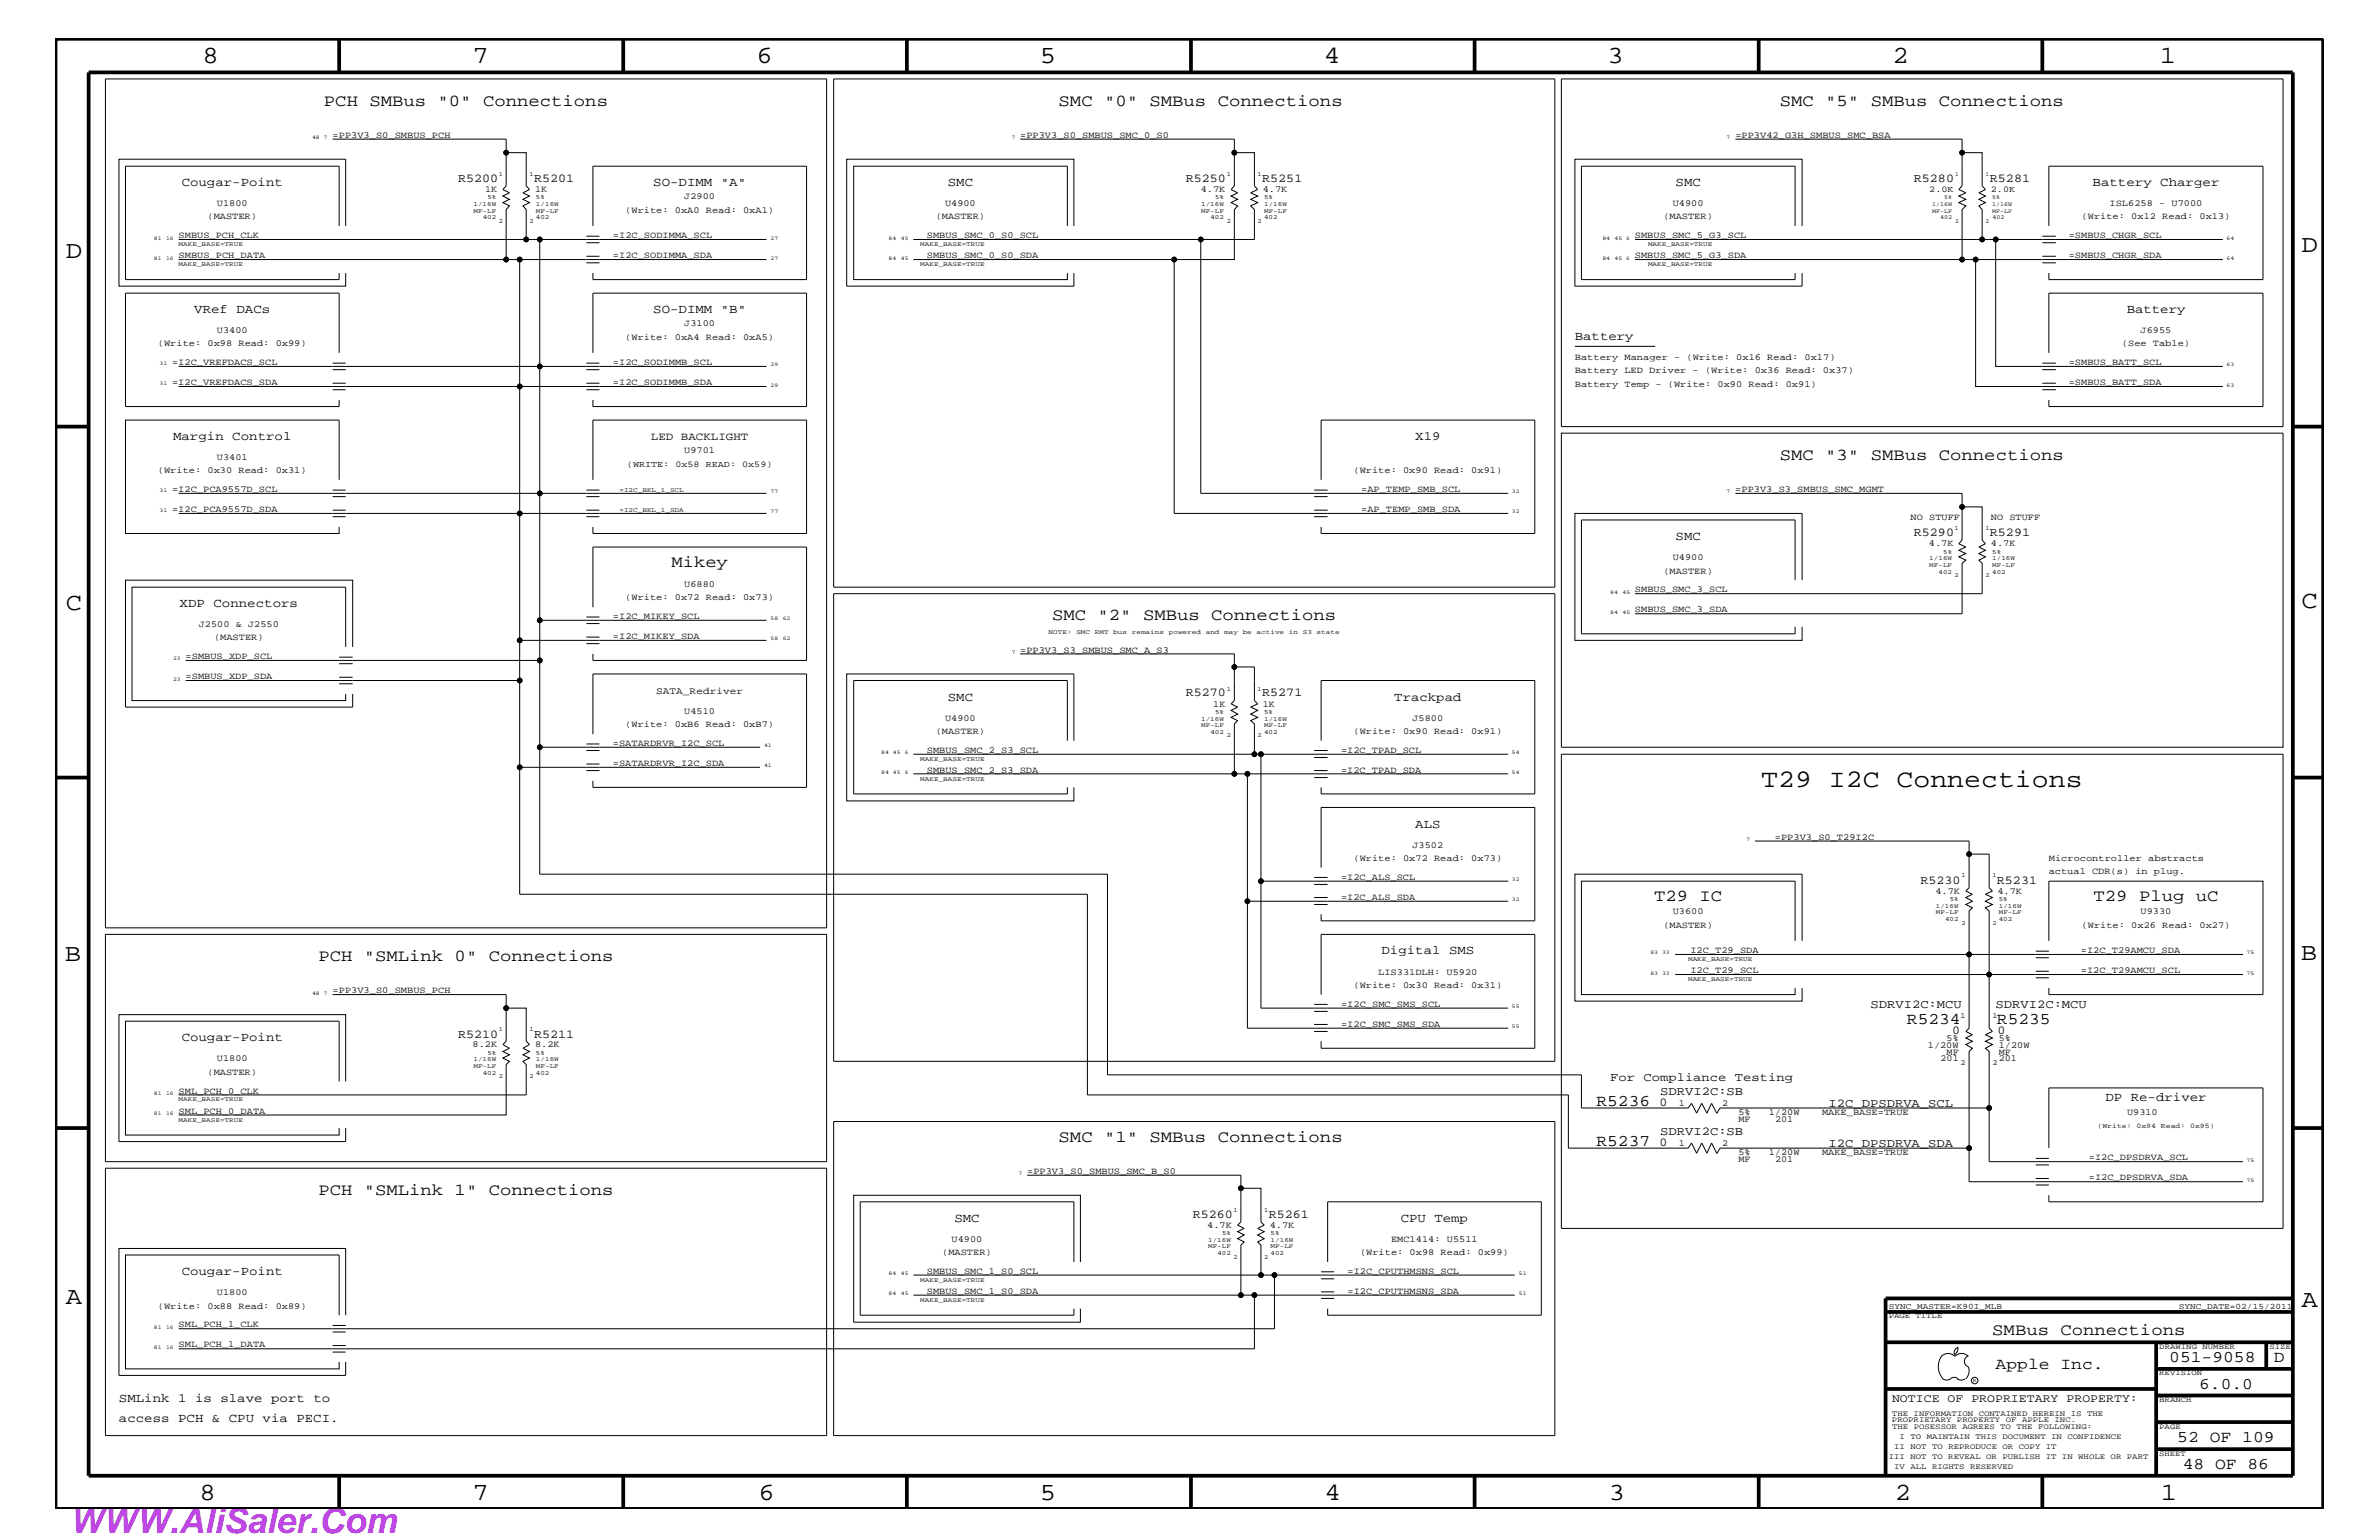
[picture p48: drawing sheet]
<svg xmlns="http://www.w3.org/2000/svg" width="432mm" height="279mm" viewBox="0 0 432 279" stroke-linecap="round" stroke-linejoin="round" font-family="sans-serif">
<defs><g id="words">
<text font-size="6.3" fill="#bd42e3" x="12.7" y="278.1">WWW.AliSaler.Com</text>
<text font-size="4.6" x="319.7" y="142.9">T29 I2C Connections</text>
<g font-size="4.5">
<text x="36.7" y="11.5">8</text>
<text x="85.8" y="11.5">7</text>
<text x="137.3" y="11.5">6</text>
<text x="188.7" y="11.5">5</text>
<text x="240.3" y="11.5">4</text>
<text x="291.8" y="11.5">3</text>
<text x="343.5" y="11.5">2</text>
<text x="392" y="11.5">1</text>
<text x="11.9" y="46.8">D</text>
<text x="417.8" y="45.7">D</text>
<text x="11.9" y="110.6">C</text>
<text x="417.8" y="110.3">C</text>
<text x="11.8" y="174.3">B</text>
<text x="417.6" y="174.2">B</text>
<text x="11.9" y="236.7">A</text>
<text x="417.8" y="237.1">A</text>
<text x="36.2" y="272.1">8</text>
<text x="85.8" y="272.1">7</text>
<text x="137.7" y="272.1">6</text>
<text x="188.7" y="272.1">5</text>
<text x="240.4" y="272.1">4</text>
<text x="292" y="272.1">3</text>
<text x="343.9" y="272.1">2</text>
<text x="392.2" y="272.1">1</text>
</g>
<g font-size="3">
<text x="58.8" y="19.2">PCH SMBus &quot;0&quot; Connections</text>
<text x="192.1" y="19.2">SMC &quot;0&quot; SMBus Connections</text>
<text x="323" y="19.2">SMC &quot;5&quot; SMBus Connections</text>
<text x="323" y="83.5">SMC &quot;3&quot; SMBus Connections</text>
<text x="121.9" y="102.9">Mikey</text>
<text x="191" y="112.6">SMC &quot;2&quot; SMBus Connections</text>
<text x="300.2" y="163.5">T29 IC</text>
<text x="380" y="163.5">T29 Plug uC</text>
<text x="57.8" y="174.4">PCH &quot;SMLink 0&quot; Connections</text>
<text x="346.1" y="185.8">R5234</text>
<text x="362.5" y="185.8">R5235</text>
<text x="289.8" y="200.7">R5236</text>
<text x="192.1" y="207.1">SMC &quot;1&quot; SMBus Connections</text>
<text x="289.8" y="208">R5237</text>
<text x="57.8" y="216.9">PCH &quot;SMLink 1&quot; Connections</text>
<text x="361.6" y="242.3">SMBus Connections</text>
<text x="362.2" y="248.4">Apple Inc.</text>
<text x="393.7" y="247.1">051-9058</text>
<text x="399.2" y="252">6.0.0</text>
<text x="412.7" y="247.1">D</text>
<text x="395.2" y="261.6">52 OF 109</text>
<text x="396.2" y="266.6">48 OF 86</text>
</g>
<g font-size="2.3">
<text x="33" y="33.7">Cougar-Point</text>
<text x="118.6" y="33.7">SO-DIMM &quot;A&quot;</text>
<text x="172" y="33.7">SMC</text>
<text x="304.1" y="33.7">SMC</text>
<text x="379.8" y="33.7">Battery Charger</text>
<text x="35.3" y="56.8">VRef DACs</text>
<text x="118.6" y="56.8">SO-DIMM &quot;B&quot;</text>
<text x="386" y="56.8">Battery</text>
<text x="285.8" y="61.7">Battery</text>
<text x="31.4" y="79.9">Margin Control</text>
<text x="256.9" y="79.9">X19</text>
<text x="304.1" y="98">SMC</text>
<text x="32.6" y="110.2">XDP Connectors</text>
<text x="172" y="127.1">SMC</text>
<text x="253.1" y="127.1">Trackpad</text>
<text x="256.9" y="150.1">ALS</text>
<text x="250.7" y="173.2">Digital SMS</text>
<text x="33" y="188.9">Cougar-Point</text>
<text x="382.1" y="199.8">DP Re-driver</text>
<text x="173.2" y="221.7">SMC</text>
<text x="254.3" y="221.7">CPU Temp</text>
<text x="33" y="231.3">Cougar-Point</text>
<text x="21.6" y="254.4">SMLink 1 is slave port to</text>
<text x="21.6" y="258">access PCH &amp; CPU via PECI.</text>
</g>
<g font-size="2.2">
<text x="83.1" y="33">R5200</text>
<text x="96.9" y="33">R5201</text>
<text x="215.2" y="33">R5250</text>
<text x="229.1" y="33">R5251</text>
<text x="347.4" y="33">R5280</text>
<text x="361.2" y="33">R5281</text>
<text x="347.4" y="97.3">R5290</text>
<text x="361.2" y="97.3">R5291</text>
<text x="215.2" y="126.4">R5270</text>
<text x="229.1" y="126.4">R5271</text>
<text x="348.6" y="160.3">R5230</text>
<text x="362.5" y="160.3">R5231</text>
<text x="339.5" y="182.9">SDRVI2C:MCU</text>
<text x="362.2" y="182.9">SDRVI2C:MCU</text>
<text x="83.1" y="188.2">R5210</text>
<text x="96.9" y="188.2">R5211</text>
<text x="354.3" y="187.6">0</text>
<text x="362.5" y="187.6">0</text>
<text x="292.3" y="196.2">For Compliance Testing</text>
<text x="301.2" y="200.6">0</text>
<text x="301.3" y="198.7">SDRVI2C:SB</text>
<text x="331.9" y="200.9">I2C_DPSDRVA_SCL</text>
<text x="301.2" y="207.9">0</text>
<text x="301.3" y="205.9">SDRVI2C:SB</text>
<text x="331.9" y="208.1">I2C_DPSDRVA_SDA</text>
<text x="216.5" y="220.9">R5260</text>
<text x="230.3" y="220.9">R5261</text>
</g>
<text font-size="2.1" x="343.4" y="254.4">NOTICE OF PROPRIETARY PROPERTY:</text>
<text font-size="2" x="118.2" y="79.9">LED BACKLIGHT</text>
<text font-size="1.8" x="119.1" y="125.9">SATA_Redriver</text>
<g font-size="1.7">
<text x="60.4" y="25">=PP3V3_S0_SMBUS_PCH</text>
<text x="185.2" y="25">=PP3V3_S0_SMBUS_SMC_0_S0</text>
<text x="315" y="25">=PP3V42_G3H_SMBUS_SMC_BSA</text>
<text x="88.1" y="34.8">1K</text>
<text x="97.1" y="34.8">1K</text>
<text x="217.9" y="34.8">4.7K</text>
<text x="229.2" y="34.8">4.7K</text>
<text x="37.7" y="39.8">(MASTER)</text>
<text x="39.4" y="37.4">U1800</text>
<text x="113.5" y="38.6">(Write: 0xA0 Read: 0xA1)</text>
<text x="124.2" y="36.2">J2900</text>
<text x="169.8" y="39.8">(MASTER)</text>
<text x="171.5" y="37.4">U4900</text>
<text x="301.9" y="39.8">(MASTER)</text>
<text x="303.6" y="37.4">U4900</text>
<text x="377.8" y="39.8">(Write: 0x12 Read: 0x13)</text>
<text x="382.9" y="37.4">ISL6258 - U7000</text>
<text x="32.4" y="43.2">SMBUS_PCH_CLK</text>
<text x="32.4" y="46.8">SMBUS_PCH_DATA</text>
<text x="111.3" y="46.8">=I2C_SODIMMA_SDA</text>
<text x="111.3" y="43.2">=I2C_SODIMMA_SCL</text>
<text x="168.2" y="43.2">SMBUS_SMC_0_S0_SCL</text>
<text x="168.2" y="46.8">SMBUS_SMC_0_S0_SDA</text>
<text x="296.7" y="43.2">SMBUS_SMC_5_G3_SCL</text>
<text x="296.7" y="46.8">SMBUS_SMC_5_G3_SDA</text>
<text x="375.5" y="43.2">=SMBUS_CHGR_SCL</text>
<text x="375.5" y="46.8">=SMBUS_CHGR_SDA</text>
<text x="124.2" y="59.2">J3100</text>
<text x="28.7" y="62.9">(Write: 0x98 Read: 0x99)</text>
<text x="39.4" y="60.4">U3400</text>
<text x="113.5" y="61.7">(Write: 0xA4 Read: 0xA5)</text>
<text x="285.8" y="65.3">Battery Manager - (Write: 0x16 Read: 0x17)</text>
<text x="385.1" y="62.9">(See Table)</text>
<text x="388.5" y="60.4">J6955</text>
<text x="31.2" y="66.2">=I2C_VREFDACS_SCL</text>
<text x="31.2" y="69.9">=I2C_VREFDACS_SDA</text>
<text x="111.3" y="66.2">=I2C_SODIMMB_SCL</text>
<text x="111.3" y="69.9">=I2C_SODIMMB_SDA</text>
<text x="285.8" y="67.7">Battery LED Driver - (Write: 0x36 Read: 0x37)</text>
<text x="285.8" y="70.1">Battery Temp - (Write: 0x90 Read: 0x91)</text>
<text x="375.5" y="69.9">=SMBUS_BATT_SDA</text>
<text x="375.5" y="66.2">=SMBUS_BATT_SCL</text>
<text x="39.4" y="83.5">U3401</text>
<text x="124.2" y="82.2">U9701</text>
<text x="28.7" y="85.9">(Write: 0x30 Read: 0x31)</text>
<text x="31.2" y="89.3">=I2C_PCA9557D_SCL</text>
<text x="245.7" y="85.9">(Write: 0x90 Read: 0x91)</text>
<text x="247.1" y="89.3">=AP_TEMP_SMB_SCL</text>
<text x="315" y="89.3">=PP3V3_S3_SMBUS_SMC_MGMT</text>
<text x="31.2" y="92.9">=I2C_PCA9557D_SDA</text>
<text x="247.1" y="92.9">=AP_TEMP_SMB_SDA</text>
<text x="346.8" y="94.3">NO STUFF</text>
<text x="361.4" y="94.3">NO STUFF</text>
<text x="303.6" y="101.6">U4900</text>
<text x="350.1" y="99.1">4.7K</text>
<text x="361.4" y="99.1">4.7K</text>
<text x="124.2" y="106.5">U6880</text>
<text x="296.8" y="107.5">SMBUS_SMC_3_SCL</text>
<text x="301.9" y="104.1">(MASTER)</text>
<text x="36.1" y="113.7">J2500 &amp; J2550</text>
<text x="111.3" y="112.3">=I2C_MIKEY_SCL</text>
<text x="113.5" y="108.9">(Write: 0x72 Read: 0x73)</text>
<text x="296.8" y="111.1">SMBUS_SMC_3_SDA</text>
<text x="33.7" y="119.6">=SMBUS_XDP_SCL</text>
<text x="38.9" y="116.2">(MASTER)</text>
<text x="111.3" y="115.9">=I2C_MIKEY_SDA</text>
<text x="185.2" y="118.4">=PP3V3_S3_SMBUS_SMC_A_S3</text>
<text x="33.7" y="123.2">=SMBUS_XDP_SDA</text>
<text x="113.5" y="131.9">(Write: 0xB6 Read: 0xB7)</text>
<text x="124.2" y="129.6">U4510</text>
<text x="171.5" y="130.8">U4900</text>
<text x="220.2" y="128.2">1K</text>
<text x="229.2" y="128.2">1K</text>
<text x="256.4" y="130.8">J5800</text>
<text x="111.2" y="135.3">=SATARDRVR_I2C_SCL</text>
<text x="168.2" y="136.6">SMBUS_SMC_2_S3_SCL</text>
<text x="169.8" y="133.2">(MASTER)</text>
<text x="243.4" y="136.6">=I2C_TPAD_SCL</text>
<text x="245.7" y="133.2">(Write: 0x90 Read: 0x91)</text>
<text x="111.2" y="139">=SATARDRVR_I2C_SDA</text>
<text x="168.2" y="140.2">SMBUS_SMC_2_S3_SDA</text>
<text x="243.4" y="140.2">=I2C_TPAD_SDA</text>
<text x="256.4" y="153.8">J3502</text>
<text x="322.2" y="152.3">=PP3V3_S0_T29I2C</text>
<text x="243.4" y="159.6">=I2C_ALS_SCL</text>
<text x="245.7" y="156.2">(Write: 0x72 Read: 0x73)</text>
<text x="371.9" y="158.6">actual CDR(s) in plug.</text>
<text x="371.9" y="156.2">Microcontroller abstracts</text>
<text x="243.4" y="163.3">=I2C_ALS_SDA</text>
<text x="303.6" y="165.9">U3600</text>
<text x="351.3" y="162.2">4.7K</text>
<text x="362.5" y="162.2">4.7K</text>
<text x="388.5" y="165.9">U9330</text>
<text x="301.9" y="168.3">(MASTER)</text>
<text x="306.8" y="172.9">I2C_T29_SDA</text>
<text x="377.7" y="172.9">=I2C_T29AMCU_SDA</text>
<text x="377.8" y="168.3">(Write: 0x26 Read: 0x27)</text>
<text x="245.7" y="179.3">(Write: 0x30 Read: 0x31)</text>
<text x="250.1" y="176.8">LIS331DLH: U5920</text>
<text x="306.8" y="176.6">I2C_T29_SCL</text>
<text x="377.7" y="176.6">=I2C_T29AMCU_SCL</text>
<text x="60.4" y="180.2">=PP3V3_S0_SMBUS_PCH</text>
<text x="243.4" y="182.7">=I2C_SMC_SMS_SCL</text>
<text x="85.8" y="190">8.2K</text>
<text x="97.1" y="190">8.2K</text>
<text x="243.4" y="186.3">=I2C_SMC_SMS_SDA</text>
<text x="349.9" y="190.2">1/20W</text>
<text x="353.3" y="191.4">MF</text>
<text x="353.3" y="188.9">5%</text>
<text x="362.8" y="190.2">1/20W</text>
<text x="362.8" y="191.4">MF</text>
<text x="362.8" y="188.9">5%</text>
<text x="37.7" y="195">(MASTER)</text>
<text x="39.4" y="192.6">U1800</text>
<text x="352.2" y="192.6">201</text>
<text x="362.8" y="192.6">201</text>
<text x="32.4" y="198.4">SML_PCH_0_CLK</text>
<text x="32.4" y="202">SML_PCH_0_DATA</text>
<text x="304.7" y="200.7">1</text>
<text x="312.6" y="200.7">2</text>
<text x="315.6" y="203.5">MF</text>
<text x="315.6" y="202.3">5%</text>
<text x="321" y="202.3">1/20W</text>
<text x="322.2" y="203.5">201</text>
<text x="330.7" y="202.3">MAKE_BASE=TRUE</text>
<text x="386.1" y="202.3">U9310</text>
<text x="304.7" y="208">1</text>
<text x="312.6" y="208">2</text>
<text x="315.6" y="209.6">5%</text>
<text x="321" y="209.6">1/20W</text>
<text x="330.7" y="209.6">MAKE_BASE=TRUE</text>
<text x="186.4" y="213">=PP3V3_S0_SMBUS_SMC_B_S0</text>
<text x="315.6" y="210.8">MF</text>
<text x="322.2" y="210.8">201</text>
<text x="379.1" y="210.5">=I2C_DPSDRVA_SCL</text>
<text x="379.1" y="214.2">=I2C_DPSDRVA_SDA</text>
<text x="171" y="227.7">(MASTER)</text>
<text x="172.7" y="225.3">U4900</text>
<text x="219.1" y="222.8">4.7K</text>
<text x="230.5" y="222.8">4.7K</text>
<text x="246.9" y="227.7">(Write: 0x98 Read: 0x99)</text>
<text x="252.5" y="225.3">EMC1414: U5511</text>
<text x="168.2" y="231.1">SMBUS_SMC_1_S0_SCL</text>
<text x="244.6" y="231.1">=I2C_CPUTHMSNS_SCL</text>
<text x="28.7" y="237.4">(Write: 0x88 Read: 0x89)</text>
<text x="39.4" y="235">U1800</text>
<text x="168.2" y="234.7">SMBUS_SMC_1_S0_SDA</text>
<text x="244.6" y="234.7">=I2C_CPUTHMSNS_SDA</text>
<text x="32.4" y="240.8">SML_PCH_1_CLK</text>
<text x="32.4" y="244.5">SML_PCH_1_DATA</text>
</g>
<g font-size="1.6">
<text x="350.2" y="34.8">2.0K</text>
<text x="361.4" y="34.8">2.0K</text>
<text x="113.8" y="84.7">(WRITE: 0x58 READ: 0x59)</text>
</g>
<g font-size="1.5">
<text x="342.8" y="237.4">SYNC_MASTER=K90I_MLB</text>
<text x="395.5" y="237.4">SYNC_DATE=02/15/2011</text>
</g>
<g font-size="1.4">
<text x="355.9" y="184.7">1</text>
<text x="361.6" y="184.7">1</text>
<text x="355.9" y="193.2">2</text>
<text x="361.6" y="193.2">2</text>
<text x="342.8" y="239.2">PAGE TITLE</text>
<text x="391.9" y="244.7">DRAWING NUMBER</text>
<text x="411.9" y="244.7">SIZE</text>
<text x="391.9" y="249.5">REVISION</text>
<text x="343.4" y="256.8">THE INFORMATION CONTAINED HEREIN IS THE</text>
<text x="391.9" y="254.4">BRANCH</text>
<text x="343.4" y="258">PROPRIETARY PROPERTY OF APPLE INC.</text>
<text x="343.4" y="259.3">THE POSESSOR AGREES TO THE FOLLOWING:</text>
<text x="343.8" y="262.9">II NOT TO REPRODUCE OR COPY IT</text>
<text x="344.8" y="261.1">I TO MAINTAIN THIS DOCUMENT IN CONFIDENCE</text>
<text x="391.9" y="259.3">PAGE</text>
<text x="342.8" y="264.7">III NOT TO REVEAL OR PUBLISH IT IN WHOLE OR PART</text>
<text x="343.8" y="266.6">IV ALL RIGHTS RESERVED</text>
<text x="391.9" y="264.1">SHEET</text>
</g>
<text font-size="1.3" x="380.7" y="204.7">(Write: 0x94 Read: 0x95)</text>
<g font-size="1.2">
<text x="90.5" y="31.9">1</text>
<text x="96.1" y="31.9">1</text>
<text x="222.7" y="31.9">1</text>
<text x="228.3" y="31.9">1</text>
<text x="85.9" y="37.4">1/16W</text>
<text x="85.9" y="38.6">MF-LF</text>
<text x="87.6" y="39.8">402</text>
<text x="88.5" y="36.2">5%</text>
<text x="90.5" y="40.4">2</text>
<text x="96.1" y="40.4">2</text>
<text x="97.3" y="39.8">402</text>
<text x="97.3" y="38.6">MF-LF</text>
<text x="97.3" y="37.4">1/16W</text>
<text x="97.3" y="36.2">5%</text>
<text x="218" y="38.6">MF-LF</text>
<text x="218" y="37.4">1/16W</text>
<text x="219.7" y="39.8">402</text>
<text x="220.6" y="36.2">5%</text>
<text x="222.7" y="40.4">2</text>
<text x="228.3" y="40.4">2</text>
<text x="229.4" y="39.8">402</text>
<text x="229.4" y="38.6">MF-LF</text>
<text x="229.4" y="37.4">1/16W</text>
<text x="229.4" y="36.2">5%</text>
<text x="32.4" y="44.6">MAKE_BASE=TRUE</text>
<text x="167" y="44.6">MAKE_BASE=TRUE</text>
<text x="299.1" y="44.6">MAKE_BASE=TRUE</text>
<text x="32.4" y="48.3">MAKE_BASE=TRUE</text>
<text x="167" y="48.3">MAKE_BASE=TRUE</text>
<text x="299.1" y="48.3">MAKE_BASE=TRUE</text>
<text x="112.4" y="89.3">=I2C_BKL_1_SCL</text>
<text x="112.4" y="92.9">=I2C_BKL_1_SDA</text>
<text x="350.2" y="101.6">1/16W</text>
<text x="352.7" y="100.4">5%</text>
<text x="354.8" y="96.2">1</text>
<text x="360.4" y="96.2">1</text>
<text x="361.6" y="101.6">1/16W</text>
<text x="361.6" y="100.4">5%</text>
<text x="350.2" y="102.9">MF-LF</text>
<text x="351.9" y="104.1">402</text>
<text x="354.8" y="104.7">2</text>
<text x="360.4" y="104.7">2</text>
<text x="361.6" y="104.1">402</text>
<text x="361.6" y="102.9">MF-LF</text>
<text x="190.3" y="115">NOTE:</text>
<text x="195.4" y="115">SMC</text>
<text x="198.7" y="115">RMT</text>
<text x="202.1" y="115">bus</text>
<text x="205.4" y="115">remains</text>
<text x="212.1" y="115">powered</text>
<text x="218.8" y="115">and</text>
<text x="222.2" y="115">may</text>
<text x="225.6" y="115">be</text>
<text x="228.1" y="115">active</text>
<text x="233.9" y="115">in</text>
<text x="236.5" y="115">S3</text>
<text x="239" y="115">state</text>
<text x="222.7" y="125.3">1</text>
<text x="228.3" y="125.3">1</text>
<text x="218" y="130.8">1/16W</text>
<text x="218" y="131.9">MF-LF</text>
<text x="220.6" y="129.6">5%</text>
<text x="229.4" y="130.8">1/16W</text>
<text x="229.4" y="131.9">MF-LF</text>
<text x="229.4" y="129.6">5%</text>
<text x="219.7" y="133.2">402</text>
<text x="222.7" y="133.8">2</text>
<text x="228.3" y="133.8">2</text>
<text x="229.4" y="133.2">402</text>
<text x="167" y="138">MAKE_BASE=TRUE</text>
<text x="167" y="141.7">MAKE_BASE=TRUE</text>
<text x="356" y="159.2">1</text>
<text x="361.6" y="159.2">1</text>
<text x="351.4" y="165.9">MF-LF</text>
<text x="351.4" y="164.7">1/16W</text>
<text x="353" y="167.1">402</text>
<text x="353.9" y="163.5">5%</text>
<text x="356" y="167.8">2</text>
<text x="361.6" y="167.8">2</text>
<text x="362.8" y="167.1">402</text>
<text x="362.8" y="165.9">MF-LF</text>
<text x="362.8" y="164.7">1/16W</text>
<text x="362.8" y="163.5">5%</text>
<text x="306.4" y="178">MAKE_BASE=TRUE</text>
<text x="306.4" y="174.4">MAKE_BASE=TRUE</text>
<text x="88.5" y="191.4">5%</text>
<text x="90.5" y="187.1">1</text>
<text x="96.1" y="187.1">1</text>
<text x="97.3" y="191.4">5%</text>
<text x="85.9" y="193.7">MF-LF</text>
<text x="85.9" y="192.6">1/16W</text>
<text x="87.6" y="195">402</text>
<text x="90.5" y="195.6">2</text>
<text x="96.1" y="195.6">2</text>
<text x="97.3" y="195">402</text>
<text x="97.3" y="192.6">1/16W</text>
<text x="97.3" y="193.7">MF-LF</text>
<text x="32.4" y="199.8">MAKE_BASE=TRUE</text>
<text x="32.4" y="203.5">MAKE_BASE=TRUE</text>
<text x="223.9" y="219.8">1</text>
<text x="229.5" y="219.8">1</text>
<text x="219.3" y="225.3">1/16W</text>
<text x="219.3" y="226.5">MF-LF</text>
<text x="221" y="227.7">402</text>
<text x="221.8" y="224.1">5%</text>
<text x="230.6" y="227.7">402</text>
<text x="230.6" y="226.5">MF-LF</text>
<text x="230.6" y="225.3">1/16W</text>
<text x="230.6" y="224.1">5%</text>
<text x="167" y="232.6">MAKE_BASE=TRUE</text>
<text x="223.9" y="228.4">2</text>
<text x="229.5" y="228.4">2</text>
<text x="167" y="236.2">MAKE_BASE=TRUE</text>
</g>
<g font-size="1.1">
<text x="354.8" y="31.9">1</text>
<text x="360.3" y="31.9">1</text>
<text x="350.7" y="37.4">1/16W</text>
<text x="350.7" y="38.6">MF-LF</text>
<text x="352.1" y="39.8">402</text>
<text x="352.9" y="36.2">5%</text>
<text x="354.8" y="40.4">2</text>
<text x="360.3" y="40.4">2</text>
<text x="361.6" y="37.4">1/16W</text>
<text x="361.6" y="38.6">MF-LF</text>
<text x="361.6" y="36.2">5%</text>
<text x="361.6" y="39.8">402</text>
</g>
<g font-size="1">
<text x="56.6" y="25.3">48 7</text>
<text x="183.6" y="25.3">7</text>
<text x="313.4" y="25.3">7</text>
<text x="27.9" y="47.1">81</text>
<text x="27.9" y="43.5">81</text>
<text x="30.1" y="47.1">16</text>
<text x="30.1" y="43.5">16</text>
<text x="139.9" y="47.1">27</text>
<text x="139.9" y="43.5">27</text>
<text x="161.3" y="43.5">84</text>
<text x="161.3" y="47.1">84</text>
<text x="163.5" y="43.5">45</text>
<text x="163.5" y="47.1">45</text>
<text x="290.8" y="43.5">84</text>
<text x="290.8" y="47.1">84</text>
<text x="293" y="43.5">45 6</text>
<text x="293" y="47.1">45 6</text>
<text x="404.1" y="43.5">64</text>
<text x="404.1" y="47.1">64</text>
<text x="29" y="66.2">31</text>
<text x="29" y="69.9">31</text>
<text x="139.9" y="66.5">29</text>
<text x="139.9" y="70.1">29</text>
<text x="404.1" y="70.1">63</text>
<text x="404.1" y="66.5">63</text>
<text x="29" y="89.3">31</text>
<text x="139.9" y="89.5">77</text>
<text x="274.4" y="89.5">32</text>
<text x="313.4" y="89.5">7</text>
<text x="29" y="92.9">31</text>
<text x="139.9" y="93.2">77</text>
<text x="274.4" y="93.2">32</text>
<text x="292.3" y="107.7">84</text>
<text x="294.5" y="107.7">45</text>
<text x="139.9" y="112.6">58</text>
<text x="142.1" y="112.6">62</text>
<text x="292.3" y="111.4">84</text>
<text x="294.5" y="111.4">45</text>
<text x="31.4" y="119.8">23</text>
<text x="139.9" y="116.2">58</text>
<text x="142.1" y="116.2">62</text>
<text x="183.6" y="118.6">7</text>
<text x="31.4" y="123.5">23</text>
<text x="138.7" y="135.6">41</text>
<text x="159.9" y="136.8">84 45</text>
<text x="164.3" y="136.8">6</text>
<text x="274.4" y="136.8">54</text>
<text x="138.7" y="139.2">41</text>
<text x="159.9" y="140.4">84 45</text>
<text x="164.3" y="140.4">6</text>
<text x="274.4" y="140.4">54</text>
<text x="317" y="152.6">7</text>
<text x="274.4" y="159.9">32</text>
<text x="274.4" y="163.5">32</text>
<text x="299.6" y="173.2">83 33</text>
<text x="407.8" y="173.2">75</text>
<text x="299.6" y="176.8">83 33</text>
<text x="407.8" y="176.8">75</text>
<text x="56.6" y="180.5">48 7</text>
<text x="274.4" y="182.9">55</text>
<text x="274.4" y="186.5">55</text>
<text x="27.9" y="198.7">81</text>
<text x="27.9" y="202.3">81</text>
<text x="30.1" y="198.7">16</text>
<text x="30.1" y="202.3">16</text>
<text x="184.8" y="213.2">7</text>
<text x="407.8" y="210.8">75</text>
<text x="407.8" y="214.4">75</text>
<text x="161.3" y="231.3">84</text>
<text x="163.5" y="231.3">45</text>
<text x="275.7" y="231.3">51</text>
<text x="161.3" y="235">84</text>
<text x="163.5" y="235">45</text>
<text x="275.7" y="235">51</text>
<text x="27.9" y="241.1">81</text>
<text x="27.9" y="244.7">81</text>
<text x="30.1" y="241.1">16</text>
<text x="30.1" y="244.7">16</text>
<text x="358.1" y="250.7">R</text>
</g>
</g></defs>
<g fill="none" stroke="#000" stroke-width=".18">
<path d="M19.1 14.3h130.9v154h-130.9zM151.3 14.3h130.9v92.2h-130.9zM283.4 14.3h131v63.1h-131zM60.4 25.2h31.5v2.5h3.6v6l.6 .7-1.2 .6 1.2 .6-1.2 .6 1.2 .6-1.2 .6 .6 .6v5.4M91.9 27.7v6l-.6 .7 1.2 .6-1.2 .6 1.2 .6-1.2 .6 1.2 .6-.6 .6v9.1h-59.5M185.2 25.2h38.8v2.5h3.7v6l.6 .7-1.3 .6 1.3 .6-1.3 .6 1.3 .6-1.3 .6 .7 .6v5.4h-61.9M224 27.7v6l-.6 .7 1.2 .6-1.2 .6 1.2 .6-1.2 .6 1.2 .6-.6 .6v9.1h-10.9v46.1h60.6M315 25.2h41.1v2.5h3.7v6l.6 .7-1.2 .6 1.2 .6-1.2 .6 1.2 .6-1.2 .6 .6 .6v5.4M356.1 27.7v6l-.6 .7 1.3 .6-1.3 .6 1.3 .6-1.3 .6 1.3 .6-.7 .6v9.1h2.5M32.4 43.4h65.6M61.6 41v-10.8h-38.8v20.5h38.8v-1.2M62.7 41v-12.1h-41.1v23h41.1v-2.4"/>
<path d="M91.9 47.1h47.2M94.3 47.1v69.1M106.4 47.7h2.4M106.4 46.5h2.4M106.4 44h2.4M106.4 42.9h2.4M107.6 41v-10.8h38.8v20.5h-38.8v-1.2M139.1 43.4h-41.1v115.2h103v36.4h86v6h19.4l.6-.8 1 1.8 .9-1.8 .9 1.8 .9-1.8 .9 1.8M165.8 47.1h47.3M193.7 41v-10.8h-38.8v20.5h38.8v-1.2M194.9 41v-12.1h-41.2v23h41.2v-2.4M217.9 43.4v46.1h55.8"/>
<path d="M296.8 43.4h65.4M296.8 47.1h59.3M325.8 41v-10.8h-38.8v20.5h38.8v-1.2M327.1 41v-12.1h-41.2v23h41.2v-2.4M370.7 47.7h2.4M370.7 46.5h2.4M370.7 44h2.4M370.7 42.9h2.4M371.9 41v-10.8h38.8v20.5h-38.8v-1.2M403.5 47.1h-44.9v23h44.9M403.5 43.4h-41.3v23.1h41.3M32.4 70.1h106.7"/>
<path d="M32.4 66.5h106.7M60.4 70.7h2.3M60.4 69.5h2.3M60.4 67.1h2.3M60.4 65.9h2.3M61.6 64v-10.8h-38.8v20.6h38.8v-1.2M106.4 70.7h2.4M106.4 69.5h2.4M106.4 67.1h2.4M106.4 65.9h2.4M107.6 64v-10.8h38.8v20.6h-38.8v-1.2M283.4 78.6h131v57h-131z"/>
<path d="M285.9 62.8h14.5M370.7 70.7h2.4M370.7 69.5h2.4M370.7 67.1h2.4M370.7 65.9h2.4M371.9 64v-10.8h38.8v20.6h-38.8v-1.2M32.4 93.2h106.7M32.4 89.5h106.7M60.4 93.7h2.3M60.4 92.6h2.3M60.4 90.1h2.3M60.4 88.9h2.3"/>
<path d="M61.6 87.1v-10.9h-38.8v20.6h38.8v-1.2M106.4 93.7h2.4M106.4 92.6h2.4M106.4 90.1h2.4M106.4 88.9h2.4M107.6 87.1v-10.9h38.8v20.6h-38.8v-1.2M238.5 93.7h2.5M238.5 92.6h2.5M238.5 90.1h2.5M238.5 88.9h2.5M239.8 87.1v-10.9h38.8v20.6h-38.8v-1.2M315 89.5h41.1v2.5h3.7v6l.6 .7-1.2 .5 1.2 .6-1.2 .6 1.2 .6-1.2 .6 .6 .6v5.5h-63"/>
<path d="M356.1 92v6l-.6 .7 1.3 .5-1.3 .6 1.3 .6-1.3 .6 1.3 .6-.7 .6v9.2h-59.3M33.7 119.8h64.3M61.6 119.2h2.4M62.7 117.4v-10.9h-38.7v20.6h38.7v-1.2M64 117.4v-12.1h-41.2v23h41.2v-2.4M98 112.5h41.1M106.4 113.1h2.4M106.4 111.9h2.4M106.4 116.8h2.4M106.4 115.6h2.4M107.6 110.2v-11h38.8v20.6h-38.8v-1.2M139.1 116.2h-44.8v23"/>
<path d="M151.3 107.7h130.9v84.9h-130.9zM185.2 118.6h38.8v8.5l-.6 .6 1.2 .6-1.2 .6 1.2 .7-1.2 .6 1.2 .5-.6 .6v9.1h2.4M325.8 105.3v-11h-38.8v20.7h38.8v-1.3M327.1 105.3v-12.1h-41.2v23h41.2v-2.5M33.7 123.5h60.6M61.6 120.4h2.4M61.6 124.1h2.4M61.6 122.9h2.4M94.3 139.2h43.6M94.3 139.2v23h103.1v36.5h87.3v9.6h21.7l.6-.9 1 1.8 .9-1.8 .9 1.8 .9-1.8 .9 1.8M98 135.6h39.9M106.4 139.8h2.4"/>
<path d="M106.4 136.2h2.4M106.4 135h2.4M106.4 138.6h2.4M107.6 133.2v-10.9h38.8v20.6h-38.8v-1.2M165.8 136.8h63.1M193.7 134.4v-10.9h-38.8v20.5h38.8v-1.1M194.9 134.4v-12.1h-41.2v23h41.2v-2.4M224 121h3.7v6.1l.6 .6-1.3 .6 1.3 .6-1.3 .7 1.3 .6-1.3 .5 .7 .6v5.5M238.5 139.8h2.5M238.5 137.4h2.5M238.5 136.2h2.5M239.8 134.4v-10.9h38.8v20.5h-38.8v-1.1"/>
<path d="M273.7 136.8h-44.8v23.1M283.4 136.8h131v86.1h-131zM165.8 140.4h58.2M238.5 141.1h2.5M238.5 159.2h2.5M239.8 157.4v-10.9h38.8v20.6h-38.8v-1.2M273.7 140.4h-47.3v23.1M273.7 159.9h-44.8v23h44.8M318.5 152.6h38.9v8.5l-.6 .5 1.2 .6-1.2 .6 1.2 .7-1.2 .6 1.2 .6-.6 .6v7.9h49.7M357.4 155h3.6v6.1l.6 .5-1.2 .6 1.2 .6-1.2 .7 1.2 .6-1.2 .6 .6 .6v11.5h-56.9M19.1 169.5h130.9v41.3h-130.9zM238.5 160.5h2.5"/>
<path d="M238.5 164.1h2.5M238.5 162.8h2.5M273.7 163.5h-47.3v23h47.3M304.1 173.2h53.3v13.3l-.6 .6 1.2 .6-1.2 .6 1.2 .6-1.2 .6 1.2 .7-.6 .6v17.5h-45.2l-.6 1M325.8 170.7v-10.8h-38.8v20.5h38.8v-1.1M327.1 170.7v-12.1h-41.2v23h41.2v-2.3M369.5 177.4h2.4M369.5 176.2h2.4M369.5 173.8h2.4M369.5 172.6h2.4M371.9 170.7v-10.8h38.8v20.5h-38.8v-1.1M407.1 176.8h-46.1v9.7l.6 .6-1.2 .6 1.2 .6-1.2 .6 1.2 .6-1.2 .7 .6 .6v10.2h-48.8l-.6 1"/>
<path d="M32.4 198.7h63.1v-5.6l-.6-.5 1.2-.6-1.2-.6 1.2-.6-1.2-.6 1.2-.7-.6-.6v-6h-3.6v6l-.6 .6 1.2 .7-1.2 .6 1.2 .6-1.2 .6 1.2 .6-.6 .5v9.2h-59.5M60.4 180.4h31.5v2.5M61.6 196.2v-10.9h-38.8v20.6h38.8v-1.2M62.7 196.2v-12.1h-41.1v23h41.1v-2.4M238.5 183.5h2.5M238.5 182.2h2.5M238.5 187.1h2.5M238.5 185.9h2.5M239.8 180.4v-10.9h38.8v20.7h-38.8v-1.3M19.1 211.9h130.9v48.6h-130.9zM151.3 203.5h130.9v57h-130.9zM186.4 213.2h38.8v2.4h3.7v6.1l.6 .6-1.2 .6 1.2 .6-1.2 .6 1.2 .6-1.2 .6 .6 .6v5.4"/>
<path d="M225.2 215.6v6.1l-.6 .6 1.2 .6-1.2 .6 1.2 .6-1.2 .6 1.2 .6-.6 .6v9.1h2.5M357.4 208.3v6.1h49.7M361 201v9.8h46.1M369.5 215h2.4M369.5 213.8h2.4M369.5 211.4h2.4M369.5 210.2h2.4M371.9 208.3v-10.9h38.8v20.6h-38.8v-1.1M61.6 238.6v-10.9h-38.8v20.7h38.8v-1.3M62.7 238.6v-12.1h-41.1v23h41.1v-2.4M165.8 231.3h65.5M165.8 235h59.4"/>
<path d="M194.9 229v-11h-38.8v20.6h38.8v-1.2M196.1 229v-12.1h-41.2v23h41.2v-2.5M227.7 235h47.2M227.7 235v9.7h-195.3M239.8 232h2.4M239.8 230.7h2.4M239.8 235.6h2.4M239.8 234.4h2.4M241 229v-11h38.8v20.6h-38.8v-1.2M274.9 231.3h-43.6v9.8h-198.9M60.4 241.7h2.3M60.4 240.5h2.3"/>
<path d="M60.4 245.3h2.3M60.4 244.1h2.3M352.4 246.1a1.69 1.69 0 0 1 2.4 0M352.4 246a3.3 3.3 0 0 0 .3 4.1M352.6 250.2l.7 .2 .7-.2M354 250.2l.7-.3 .7 .3M354.8 246.1a1.69 1.69 0 0 1 2.5 0M355.3 250.2l.7 .2 .7-.2M355.3 244.4l.1 .3a1.18 1.18 0 0 1-.6 1M355.4 244.4a.99 .99 0 0 0-.6 1.4M357.2 246a1.04 1.04 0 0 0-.6 1 1.04 1.04 0 0 0 .6 1M357.3 248l.1 .7a2.11 2.11 0 0 1-.6 1.5"/>
<circle cx="91.9" cy="27.7" r=".42"/>
<circle cx="224" cy="27.7" r=".42"/>
<circle cx="356.1" cy="27.7" r=".42"/>
<circle cx="91.9" cy="47.1" r=".42"/>
<circle cx="94.3" cy="47.1" r=".42"/>
<circle cx="95.5" cy="43.4" r=".42"/>
<circle cx="98" cy="43.4" r=".42"/>
<circle cx="213.1" cy="47.1" r=".42"/>
<circle cx="217.9" cy="43.4" r=".42"/>
<circle cx="356.1" cy="47.1" r=".42"/>
<circle cx="358.6" cy="47.1" r=".42"/>
<circle cx="359.8" cy="43.4" r=".42"/>
<circle cx="362.2" cy="43.4" r=".42"/>
<circle cx="94.3" cy="70.1" r=".42"/>
<circle cx="98" cy="66.5" r=".42"/>
<circle cx="94.3" cy="93.2" r=".42"/>
<circle cx="98" cy="89.5" r=".42"/>
<circle cx="356.1" cy="92" r=".42"/>
<circle cx="94.3" cy="116.2" r=".42"/>
<circle cx="98" cy="119.8" r=".42"/>
<circle cx="98" cy="112.5" r=".42"/>
<circle cx="94.3" cy="123.5" r=".42"/>
<circle cx="94.3" cy="139.2" r=".42"/>
<circle cx="98" cy="135.6" r=".42"/>
<circle cx="224" cy="121" r=".42"/>
<circle cx="227.7" cy="136.8" r=".42"/>
<circle cx="228.9" cy="136.8" r=".42"/>
<circle cx="224" cy="140.4" r=".42"/>
<circle cx="226.4" cy="140.4" r=".42"/>
<circle cx="228.9" cy="159.9" r=".42"/>
<circle cx="357.4" cy="155" r=".42"/>
<circle cx="226.4" cy="163.5" r=".42"/>
<circle cx="357.4" cy="173.2" r=".42"/>
<circle cx="361" cy="176.8" r=".42"/>
<circle cx="91.9" cy="182.9" r=".42"/>
<circle cx="225.2" cy="215.6" r=".42"/>
<circle cx="357.4" cy="208.3" r=".42"/>
<circle cx="361" cy="201" r=".42"/>
<circle cx="225.2" cy="235" r=".42"/>
<circle cx="227.7" cy="235" r=".42"/>
<circle cx="228.9" cy="231.3" r=".42"/>
<circle cx="231.3" cy="231.3" r=".42"/>
<circle cx="358.4" cy="250.5" r=".59"/>
</g>
<g fill="none" stroke="#000" stroke-width=".68" stroke-linecap="butt">
<path d="M10.1 7h411.6v266.8h-411.6zM16.1 13.1h400.1v254.6h-400.1zM61.6 7v6.1M113.1 7v6.1M164.6 7v6.1M216.2 7v6.1M267.6 7v6.1M319.2 7v6.1M370.7 7v6.1M10.1 77.4h6M416.2 77.4h5.5M10.1 141.1h6"/>
<path d="M416.2 141.1h5.5M10.1 204.7h6M416.2 204.7h5.5M342.2 238h74M416.2 235.6h-74v32.1M342.2 252h49.2M342.2 243.5h74M391.4 258h24.8M391.4 253.2h24.8M391.4 248.4h24.8M391.4 243.5v24.2M411.3 243.5v4.9"/>
<path d="M61.6 267.7v6.1M113.1 267.7v6.1M164.6 267.7v6.1M216.2 268v5.8M267.6 267.7v6.1M319.2 267.7v6.1M370.7 267.7v6.1M391.4 262.9h24.8"/>
</g>
<g fill="#000">
<circle cx="91.9" cy="27.7" r=".42"/>
<circle cx="224" cy="27.7" r=".42"/>
<circle cx="356.1" cy="27.7" r=".42"/>
<circle cx="91.9" cy="47.1" r=".42"/>
<circle cx="94.3" cy="47.1" r=".42"/>
<circle cx="95.5" cy="43.4" r=".42"/>
<circle cx="98" cy="43.4" r=".42"/>
<circle cx="213.1" cy="47.1" r=".42"/>
<circle cx="217.9" cy="43.4" r=".42"/>
<circle cx="356.1" cy="47.1" r=".42"/>
<circle cx="358.6" cy="47.1" r=".42"/>
<circle cx="359.8" cy="43.4" r=".42"/>
<circle cx="362.2" cy="43.4" r=".42"/>
<circle cx="94.3" cy="70.1" r=".42"/>
<circle cx="98" cy="66.5" r=".42"/>
<circle cx="94.3" cy="93.2" r=".42"/>
<circle cx="98" cy="89.5" r=".42"/>
<circle cx="356.1" cy="92" r=".42"/>
<circle cx="94.3" cy="116.2" r=".42"/>
<circle cx="98" cy="119.8" r=".42"/>
<circle cx="98" cy="112.5" r=".42"/>
<circle cx="94.3" cy="123.5" r=".42"/>
<circle cx="94.3" cy="139.2" r=".42"/>
<circle cx="98" cy="135.6" r=".42"/>
<circle cx="224" cy="121" r=".42"/>
<circle cx="227.7" cy="136.8" r=".42"/>
<circle cx="228.9" cy="136.8" r=".42"/>
<circle cx="224" cy="140.4" r=".42"/>
<circle cx="226.4" cy="140.4" r=".42"/>
<circle cx="228.9" cy="159.9" r=".42"/>
<circle cx="357.4" cy="155" r=".42"/>
<circle cx="226.4" cy="163.5" r=".42"/>
<circle cx="357.4" cy="173.2" r=".42"/>
<circle cx="361" cy="176.8" r=".42"/>
<circle cx="91.9" cy="182.9" r=".42"/>
<circle cx="225.2" cy="215.6" r=".42"/>
<circle cx="357.4" cy="208.3" r=".42"/>
<circle cx="361" cy="201" r=".42"/>
<circle cx="225.2" cy="235" r=".42"/>
<circle cx="227.7" cy="235" r=".42"/>
<circle cx="228.9" cy="231.3" r=".42"/>
<circle cx="231.3" cy="231.3" r=".42"/>
</g>
<use href="#words"/>
</svg>
